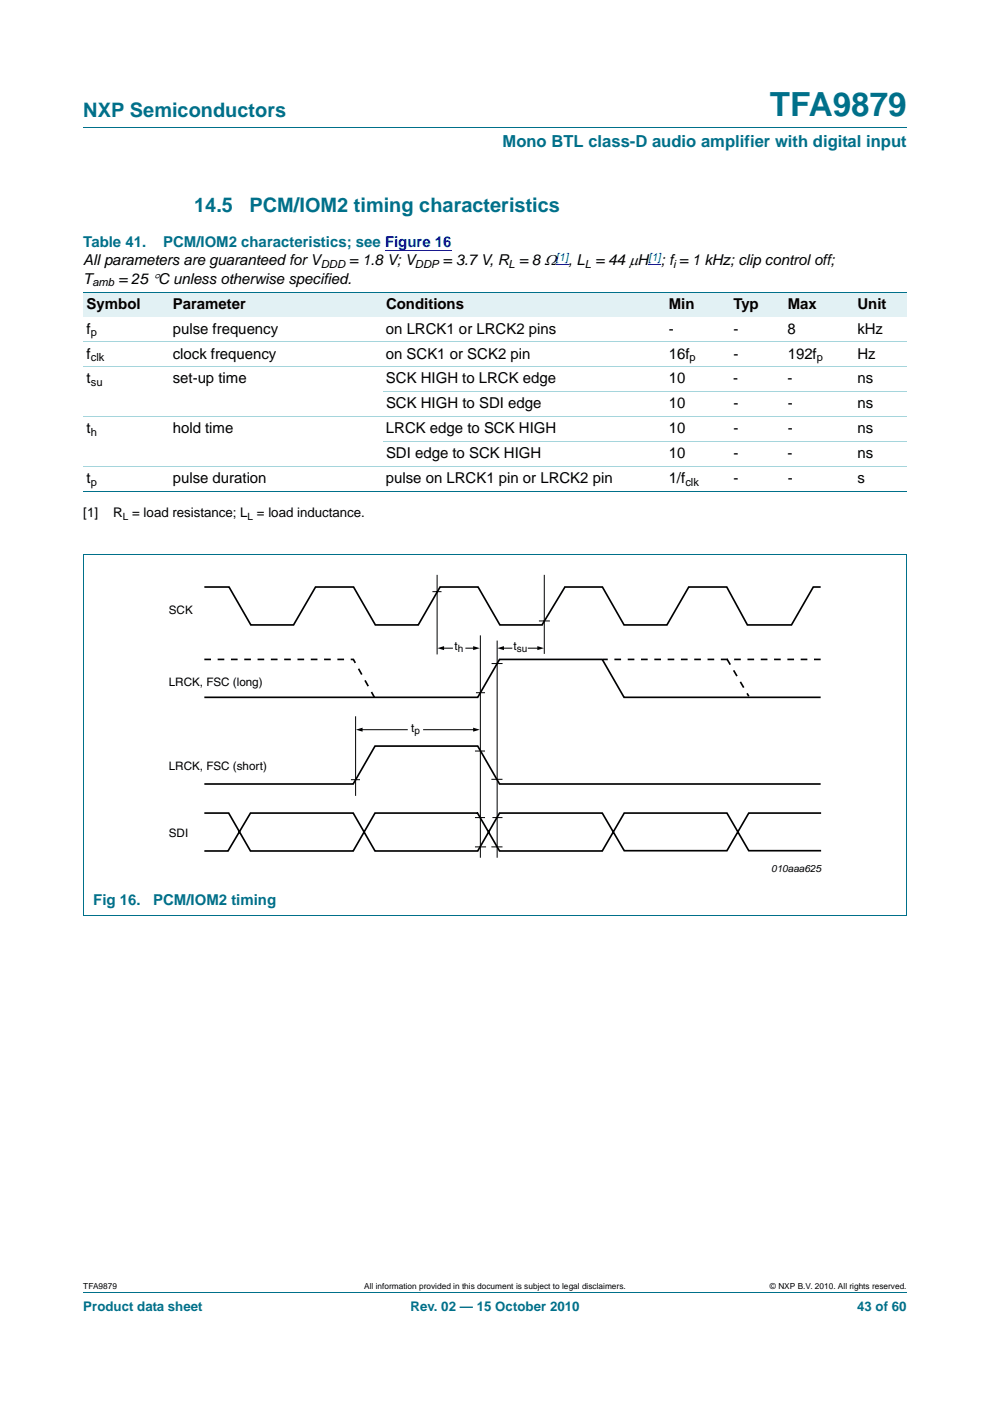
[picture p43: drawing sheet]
<svg xmlns="http://www.w3.org/2000/svg" width="210mm" height="297mm" viewBox="0 0 210 297" stroke-linecap="round" stroke-linejoin="round" font-family="sans-serif">
<defs><g id="words">
<text font-size="7" fill="#00708a" x="163.3" y="24.6">TFA9879</text>
<g font-size="4.2" fill="#00708a">
<text x="17.7" y="24.9">NXP Semiconductors</text>
<text x="41.2" y="45">14.5</text>
<text x="53" y="45">PCM/IOM2 timing characteristics</text>
</g>
<text font-size="3.5" fill="#00708a" x="106.6" y="31.1">Mono BTL class-D audio amplifier with digital input</text>
<g font-size="3.2" fill="#00708a">
<text x="17.7" y="52.4">Table 41.</text>
<text x="34.6" y="52.4">PCM/IOM2 characteristics; see Figure 16</text>
<text x="19.8" y="192">Fig 16.</text>
<text x="32.5" y="192">PCM/IOM2 timing</text>
</g>
<g font-size="3.2">
<text x="17.7" y="56.3">All parameters are guaranteed for V</text>
<text x="74.1" y="56.3">= 1.8 V; V</text>
<text x="93.9" y="56.3">= 3.7 V, R = 8 Ω</text>
<text x="120.5" y="56.3">, L = 44 μH</text>
<text x="140.2" y="56.3">; f = 1 kHz; clip control off;</text>
<text x="17.7" y="60.1">T</text>
<text x="18.4" y="65.4">Symbol</text>
<text x="25.1" y="60.1">= 25 °C unless otherwise specified.</text>
<text x="36.6" y="65.4">Parameter</text>
<text x="81.9" y="65.4">Conditions</text>
<text x="141.9" y="65.4">Min</text>
<text x="155.6" y="65.4">Typ</text>
<text x="167.1" y="65.4">Max</text>
<text x="181.9" y="65.4">Unit</text>
<text x="18.4" y="70.7">f</text>
<text x="36.6" y="70.7">pulse frequency</text>
<text x="81.9" y="70.7">on LRCK1 or LRCK2 pins</text>
<text x="141.8" y="70.7">-</text>
<text x="155.5" y="70.7">-</text>
<text x="167.1" y="70.7">8</text>
<text x="181.9" y="70.7">kHz</text>
<text x="18.4" y="76">f</text>
<text x="36.6" y="76">clock frequency</text>
<text x="81.8" y="76">on SCK1 or SCK2 pin</text>
<text x="141.8" y="76">16f</text>
<text x="155.6" y="76">-</text>
<text x="167.1" y="76">192f</text>
<text x="181.9" y="76">Hz</text>
<text x="18.4" y="81.3">t</text>
<text x="36.6" y="81.3">set-up time</text>
<text x="81.9" y="81.3">SCK HIGH to LRCK edge</text>
<text x="141.8" y="81.3">10</text>
<text x="155.5" y="81.3">-</text>
<text x="167.1" y="81.3">-</text>
<text x="181.8" y="81.3">ns</text>
<text x="81.9" y="86.6">SCK HIGH to SDI edge</text>
<text x="141.9" y="86.6">10</text>
<text x="155.6" y="86.6">-</text>
<text x="167.1" y="86.6">-</text>
<text x="181.9" y="86.6">ns</text>
<text x="18.4" y="91.9">t</text>
<text x="36.6" y="91.9">hold time</text>
<text x="81.9" y="91.9">LRCK edge to SCK HIGH</text>
<text x="141.9" y="91.9">10</text>
<text x="155.6" y="91.9">-</text>
<text x="167.1" y="91.9">-</text>
<text x="181.9" y="91.9">ns</text>
<text x="81.9" y="97.2">SDI edge to SCK HIGH</text>
<text x="141.9" y="97.2">10</text>
<text x="155.5" y="97.2">-</text>
<text x="167.1" y="97.2">-</text>
<text x="181.9" y="97.2">ns</text>
<text x="18.4" y="102.5">t</text>
<text x="36.6" y="102.5">pulse duration</text>
<text x="81.9" y="102.5">pulse on LRCK1 pin or LRCK2 pin</text>
<text x="141.8" y="102.5">1/f</text>
<text x="155.6" y="102.5">-</text>
<text x="167.1" y="102.5">-</text>
<text x="181.9" y="102.5">s</text>
</g>
<g font-size="2.8">
<text x="17.7" y="109.6">[1]</text>
<text x="24" y="109.6">R = load resistance; L = load inductance.</text>
</g>
<g font-size="2.8" fill="#00708a">
<text x="17.7" y="277.9">Product data sheet</text>
<text x="87.1" y="277.9">Rev. 02 — 15 October 2010</text>
<text x="181.8" y="277.9">43 of 60</text>
</g>
<g font-size="2.5">
<text x="35.8" y="130.2">SCK</text>
<text x="96.4" y="137.8">t</text>
<text x="108.9" y="137.8">t</text>
<text x="35.8" y="145.5">LRCK, FSC (long)</text>
<text x="87.2" y="155.1">t</text>
<text x="35.8" y="163.1">LRCK, FSC (short)</text>
<text x="35.8" y="177.5">SDI</text>
</g>
<g font-size="2.4">
<text x="68" y="56.8">DDD</text>
<text x="88" y="56.8">DDP</text>
<text x="107.9" y="56.8">L</text>
<text x="124.1" y="56.8">L</text>
<text x="142.8" y="56.8">i</text>
<text x="19.6" y="60.7">amb</text>
<text x="19.3" y="71.3">p</text>
<text x="19.3" y="76.6">clk</text>
<text x="146.3" y="76.6">p</text>
<text x="173.2" y="76.6">p</text>
<text x="19.3" y="81.9">su</text>
<text x="19.3" y="92.5">h</text>
<text x="19.3" y="103">p</text>
<text x="145.4" y="103">clk</text>
</g>
<g font-size="2.4" fill="#00f">
<text x="117.9" y="55.3">[1]</text>
<text x="137.5" y="55.3">[1]</text>
</g>
<g font-size="2.1">
<text x="26.1" y="110.2">L</text>
<text x="52.5" y="110.2">L</text>
<text x="97.1" y="138.3">h</text>
<text x="109.6" y="138.3">su</text>
<text x="87.9" y="155.6">p</text>
<text x="163.6" y="184.8">010aaa625</text>
</g>
<g font-size="1.8">
<text x="17.7" y="273.3">TFA9879</text>
<text x="77.3" y="273.3">All information provided in this document is subject to legal disclaimers.</text>
<text x="163.3" y="273.3">© NXP B.V. 2010. All rights reserved.</text>
</g>
</g></defs>
<path d="M17.7 27h174.6M17.7 273.9h174.6" fill="none" stroke="#00708a" stroke-width=".21"/>
<path d="M81.7 53.1h14.1M117.9 56h2.6M137.5 56h2.7" fill="none" stroke="#00f" stroke-width=".21"/>
<g fill="#e2f1f4">
<path d="M17.7 61.9h18.2v5.3h-18.2z"/>
<path d="M35.9 61.9h45.3v5.3h-45.3z"/>
<path d="M81.2 61.9h56.4v5.3h-56.4z"/>
<path d="M137.6 61.9h17.3v5.3h-17.3z"/>
<path d="M154.9 61.9h11.5v5.3h-11.5z"/>
<path d="M166.4 61.9h14.8v5.3h-14.8z"/>
<path d="M181.2 61.9h11.1v5.3h-11.1z"/>
</g>
<path d="M17.7 61.9h174.6M17.7 104.2h174.6M17.7 117.7h174.6v76.4h-174.6z" fill="none" stroke="#00708a" stroke-width=".21"/>
<path d="M17.7 72.5h174.6M17.7 77.8h174.6M17.7 88.4h174.6M17.7 99h174.6M81.2 83.1h111.1M81.2 93.7h111.1" fill="none" stroke="#a5d5dc" stroke-width=".21"/>
<path d="M43.3 124.5h5.3l4.6 8h9.1l4.6-8h8.1l4.6 8h9.1l4.6-8h8.1l4.6 8h9.1M119.7 124.5h8.1l4.6 8h9.1l4.6-8h8.1l4.3 8h9.4l4.6-8h1.6M119.8 124.5l-4.8 8M43.3 147.8h58l4.7-8h21.7l4.7 8h41.7M43.3 166.2h31.6l4.6-8h21.8l4.7 8h68.1M43.3 172.4h5.2l4.6 8h21.8l4.6-8h21.8M101.2 172.3l4.8 8.1h21.7l4.7-8h21.8l4.6 8h15.4M174.2 172.4h-15.4l-4.6 8h-21.8l-4.7-8h-21.7l-4.7 8h-21.8l-4.6-8h-21.8l-4.7 8h-5.1" fill="none" stroke="#000" stroke-width=".35"/>
<path d="M43.3 139.8h31.7l4.4 8M154.2 139.7l4.6 7.9M174.1 139.8h-46.2" fill="none" stroke="#000" stroke-width=".35" stroke-dasharray="1.4" stroke-linecap="butt"/>
<g fill="none" stroke="#000" stroke-width=".21">
<path d="M91.7 125.4h1.9M92.7 121.9v16.9M93.9 137.4h2.1M98.8 137.4h1.8M101.9 134.7v47.2M105.4 135.8v46.1M106.6 137.4h2M112.1 137.4h2.2M114.3 131.7h2.3M115.4 121.9v16.7M75.4 151.9v16.8M76.6 154.7h9.8"/>
<path d="M89.9 154.7h10.7M100.7 159.2h2.2M100.9 146.9h2M104.3 140.7h2.3M74.4 165.3h2M100.7 173.3h2.2M100.7 179.6h2.4M104.2 165.2h2.4M104.2 179.6h2.4M104.4 173.3h2.2"/>
</g>
<path d="M92.8 137.4l1.4-.4v.8zM100.4 137l1.4 .4-1.4 .4zM105.5 137.4l1.4-.4v.8zM114 137l1.4 .4-1.4 .4zM75.5 154.7l1.4-.4v.8zM100.4 154.3l1.4 .4-1.4 .4z" fill="#000"/>
<use href="#words"/>
</svg>
